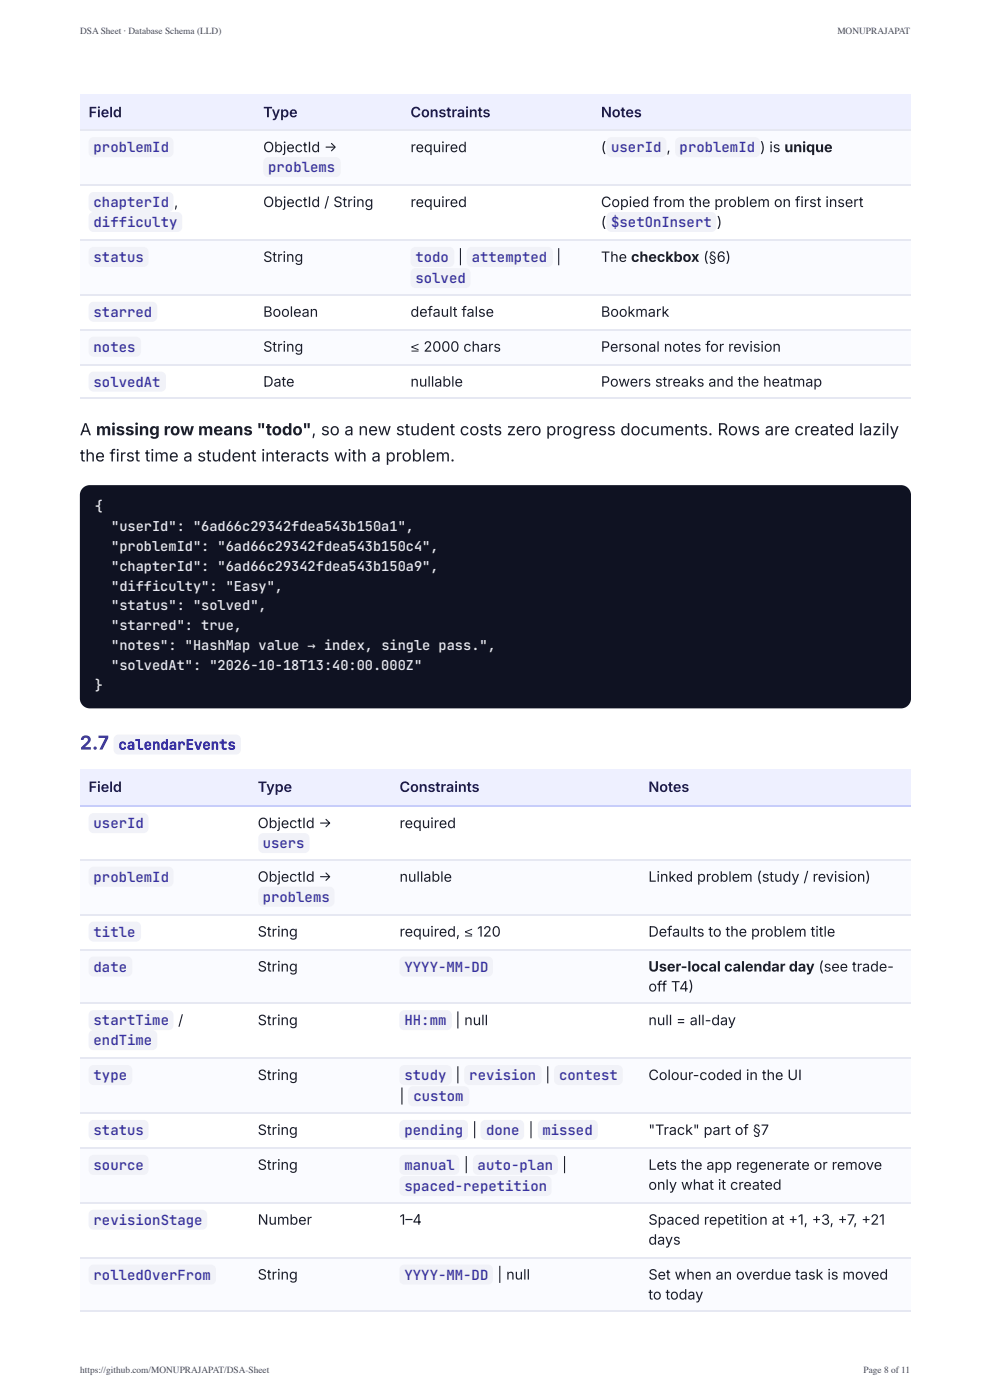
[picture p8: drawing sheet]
<svg xmlns="http://www.w3.org/2000/svg" width="210mm" height="297mm" viewBox="0 0 210 297" stroke-linecap="round" stroke-linejoin="round" font-family="sans-serif">
<defs><g id="words">
<text font-size="4.1" fill="#312e81" x="16.9" y="159">2.7</text>
<g font-size="3.5" fill="#1c1f2a">
<text x="16.9" y="92.3">A missing row means &quot;todo&quot;, so a new student costs zero progress documents. Rows are created lazily</text>
<text x="16.9" y="97.9">the first time a student interacts with a problem.</text>
</g>
<g font-size="3" fill="#1e1b4b">
<text x="18.8" y="24.9">Field</text>
<text x="55.8" y="24.9">Type</text>
<text x="87" y="24.9">Constraints</text>
<text x="127.4" y="24.9">Notes</text>
<text x="18.8" y="168">Field</text>
<text x="54.6" y="168">Type</text>
<text x="84.7" y="168">Constraints</text>
<text x="137.5" y="168">Notes</text>
</g>
<g font-size="3" fill="#3730a3">
<text x="19.8" y="32.3">problemId</text>
<text x="56.9" y="36.5">problems</text>
<text x="19.8" y="43.9">chapterId ,</text>
<text x="19.8" y="48.2">difficulty</text>
<text x="19.8" y="55.6">status</text>
<text x="88.1" y="55.6">todo | attempted |</text>
<text x="88.1" y="60.1">solved</text>
<text x="19.8" y="67.2">starred</text>
<text x="19.8" y="74.6">notes</text>
<text x="19.8" y="82">solvedAt</text>
<text x="25.1" y="159">calendarEvents</text>
<text x="19.8" y="175.7">userId</text>
<text x="55.7" y="179.9">users</text>
<text x="19.8" y="187.1">problemId</text>
<text x="55.7" y="191.3">problems</text>
<text x="19.8" y="198.7">title</text>
<text x="19.8" y="206.1">date</text>
<text x="85.8" y="206.1">YYYY-MM-DD</text>
<text x="19.8" y="217.5">startTime /</text>
<text x="19.8" y="221.7">endTime</text>
<text x="85.8" y="217.5">HH:mm | null</text>
<text x="19.8" y="229.1">type</text>
<text x="85.8" y="229.1">study | revision | contest</text>
<text x="19.8" y="240.8">status</text>
<text x="85.8" y="240.8">pending | done | missed</text>
<text x="19.8" y="248.2">source</text>
<text x="85.8" y="248.2">manual | auto-plan |</text>
<text x="85.8" y="252.7">spaced-repetition</text>
<text x="19.8" y="259.8">revisionStage</text>
<text x="19.8" y="271.5">rolledOverFrom</text>
<text x="85.8" y="271.5">YYYY-MM-DD | null</text>
</g>
<g font-size="3" fill="#1c1f2a">
<text x="55.8" y="32.3">ObjectId →</text>
<text x="87" y="32.3">required</text>
<text x="127.4" y="32.3">( userId , problemId ) is unique</text>
<text x="55.8" y="43.9">ObjectId / String</text>
<text x="87" y="43.9">required</text>
<text x="127.4" y="43.9">Copied from the problem on first insert</text>
<text x="127.4" y="48.2">( $setOnInsert )</text>
<text x="55.8" y="55.6">String</text>
<text x="127.4" y="55.6">The checkbox (§6)</text>
<text x="55.8" y="67.2">Boolean</text>
<text x="87" y="67.2">default false</text>
<text x="127.4" y="67.2">Bookmark</text>
<text x="55.8" y="74.6">String</text>
<text x="87" y="74.6">≤ 2000 chars</text>
<text x="127.4" y="74.6">Personal notes for revision</text>
<text x="55.8" y="82">Date</text>
<text x="87" y="82">nullable</text>
<text x="127.4" y="82">Powers streaks and the heatmap</text>
<text x="54.6" y="175.7">ObjectId →</text>
<text x="84.7" y="175.7">required</text>
<text x="54.6" y="187.1">ObjectId →</text>
<text x="84.7" y="187.1">nullable</text>
<text x="137.5" y="187.1">Linked problem (study / revision)</text>
<text x="54.6" y="198.7">String</text>
<text x="84.7" y="198.7">required, ≤ 120</text>
<text x="137.5" y="198.7">Defaults to the problem title</text>
<text x="54.6" y="206.1">String</text>
<text x="137.5" y="206.1">User-local calendar day (see trade-</text>
<text x="137.5" y="210.3">off T4)</text>
<text x="54.6" y="217.5">String</text>
<text x="137.5" y="217.5">null = all-day</text>
<text x="54.6" y="229.1">String</text>
<text x="84.7" y="233.6">| custom</text>
<text x="137.5" y="229.1">Colour-coded in the UI</text>
<text x="54.6" y="240.8">String</text>
<text x="137.5" y="240.8">&quot;Track&quot; part of §7</text>
<text x="54.6" y="248.2">String</text>
<text x="137.5" y="248.2">Lets the app regenerate or remove</text>
<text x="137.5" y="252.4">only what it created</text>
<text x="54.6" y="259.8">Number</text>
<text x="84.7" y="259.8">1–4</text>
<text x="137.5" y="259.8">Spaced repetition at +1, +3, +7, +21</text>
<text x="137.5" y="264.1">days</text>
<text x="54.6" y="271.5">String</text>
<text x="137.5" y="271.5">Set when an overdue task is moved</text>
<text x="137.5" y="275.7">to today</text>
</g>
<g font-size="2.9" fill="#e6e8f5">
<text x="20.1" y="108.5">{</text>
<text x="23.6" y="112.7">&quot;userId&quot;: &quot;6ad66c29342fdea543b150a1&quot;,</text>
<text x="23.6" y="116.9">&quot;problemId&quot;: &quot;6ad66c29342fdea543b150c4&quot;,</text>
<text x="23.6" y="121.2">&quot;chapterId&quot;: &quot;6ad66c29342fdea543b150a9&quot;,</text>
<text x="23.6" y="125.4">&quot;difficulty&quot;: &quot;Easy&quot;,</text>
<text x="23.6" y="129.4">&quot;status&quot;: &quot;solved&quot;,</text>
<text x="23.6" y="133.6">&quot;starred&quot;: true,</text>
<text x="23.6" y="137.8">&quot;notes&quot;: &quot;HashMap value → index, single pass.&quot;,</text>
<text x="23.6" y="142.1">&quot;solvedAt&quot;: &quot;2026-10-18T13:40:00.000Z&quot;</text>
<text x="20.1" y="146.3">}</text>
</g>
<g font-size="2" fill="#454754">
<text x="17" y="7.1">DSA Sheet · Database Schema (LLD)</text>
<text x="177.5" y="7.1">MONUPRAJAPAT</text>
<text x="17" y="291.3">https://github.com/MONUPRAJAPAT/DSA-Sheet</text>
<text x="183.1" y="291.3">Page 8 of 11</text>
</g>
</g></defs>
<g fill="#eef0ff">
<path d="M16.9 20.1h37.1v7.7h-37.1z"/>
<path d="M54 20.1h31.2v7.7h-31.2z"/>
<path d="M85.2 20.1h40.5v7.7h-40.5z"/>
<path d="M125.7 20.1h67.3v7.7h-67.3z"/>
</g>
<g fill="#fafbff">
<path d="M16.9 27.8h37.1v11.4h-37.1z"/>
<path d="M54 27.8h31.2v11.4h-31.2z"/>
<path d="M85.2 27.8h40.5v11.4h-40.5z"/>
<path d="M125.7 27.8h67.3v11.4h-67.3z"/>
<path d="M16.9 51.1h37.1v11.6h-37.1z"/>
<path d="M54 51.1h31.2v11.6h-31.2z"/>
<path d="M85.2 51.1h40.5v11.6h-40.5z"/>
<path d="M125.7 51.1h67.3v11.6h-67.3z"/>
<path d="M16.9 70.1h37.1v7.2h-37.1z"/>
<path d="M54 70.1h31.2v7.2h-31.2z"/>
<path d="M85.2 70.1h40.5v7.2h-40.5z"/>
<path d="M125.7 70.1h67.3v7.2h-67.3z"/>
</g>
<path d="M16.9 27.6h176.1" fill="none" stroke="#c7cdfa" stroke-width=".26"/>
<path d="M16.9 27.6h176.1M16.9 39.3h176.1M16.9 50.9h176.1M16.9 62.6h176.1M16.9 70h176.1M16.9 77.4h176.1M16.9 84.5h176.1" fill="none" stroke="#e6e8f2" stroke-width=".26"/>
<path d="M17.6 103.5a2.11 2.11 0 0 1 1.4-.6h172a1.87 1.87 0 0 1 2 2.1v43.2a1.87 1.87 0 0 1-2 2.1h-172a2.12 2.12 0 0 1-2.1-2.1v-43.2a2.12 2.12 0 0 1 .7-1.5z" fill="#0f1222"/>
<g fill="#eef0ff">
<path d="M16.9 163.2h36v7.7h-36z"/>
<path d="M52.9 163.2h29.9v7.7h-29.9z"/>
<path d="M82.8 163.2h52.9v7.7h-52.9z"/>
<path d="M135.7 163.2h57.3v7.7h-57.3z"/>
</g>
<g fill="#fafbff">
<path d="M16.9 182.6h36v11.3h-36z"/>
<path d="M52.9 182.6h29.9v11.3h-29.9z"/>
<path d="M82.8 182.6h52.9v11.3h-52.9z"/>
<path d="M135.7 182.6h57.3v11.3h-57.3z"/>
<path d="M16.9 201.3h36v11.4h-36z"/>
<path d="M52.9 201.3h29.9v11.4h-29.9z"/>
<path d="M82.8 201.3h52.9v11.4h-52.9z"/>
<path d="M135.7 201.3h57.3v11.4h-57.3z"/>
<path d="M16.9 224.6h36v11.7h-36z"/>
<path d="M52.9 224.6h29.9v11.7h-29.9z"/>
<path d="M82.8 224.6h52.9v11.7h-52.9z"/>
<path d="M135.7 224.6h57.3v11.7h-57.3z"/>
<path d="M16.9 243.7h36v11.6h-36z"/>
<path d="M52.9 243.7h29.9v11.6h-29.9z"/>
<path d="M82.8 243.7h52.9v11.6h-52.9z"/>
<path d="M135.7 243.7h57.3v11.6h-57.3z"/>
<path d="M16.9 266.7h36v11.4h-36z"/>
<path d="M52.9 266.7h29.9v11.4h-29.9z"/>
<path d="M82.8 266.7h52.9v11.4h-52.9z"/>
<path d="M135.7 266.7h57.3v11.4h-57.3z"/>
</g>
<path d="M16.9 171.1h176.1" fill="none" stroke="#c7cdfa" stroke-width=".26"/>
<path d="M16.9 182.4h176.1M16.9 194.1h176.1M16.9 201.5h176.1M16.9 212.9h176.1M16.9 224.5h176.1M16.9 236.1h176.1M16.9 243.5h176.1M16.9 255.2h176.1M16.9 266.8h176.1M16.9 278.2h176.1" fill="none" stroke="#e6e8f2" stroke-width=".26"/>
<g fill="#f1f2f8">
<path d="M19.1 29.4l.7-.3h15.9a1.06 1.06 0 0 1 1.1 1.1v2.1a1.06 1.06 0 0 1-1.1 1h-15.9a1.06 1.06 0 0 1-1-1v-2.3z"/>
<path d="M56.1 33.6l.8-.3h14.3a1.06 1.06 0 0 1 1 1.1v2.1a1.06 1.06 0 0 1-1 1.1h-14.3a1.06 1.06 0 0 1-1.1-1.1v-2.3z"/>
<path d="M128.9 29.4l.7-.3h10.6a1.06 1.06 0 0 1 1.1 1.1v2.1a1.06 1.06 0 0 1-1.1 1h-10.6a1.06 1.06 0 0 1-1-1v-2.3z"/>
<path d="M143.4 29.4l.8-.3h15.9a1.06 1.06 0 0 1 1 1.1v2.1a1.06 1.06 0 0 1-1 1h-15.9a1.06 1.06 0 0 1-1.1-1l.1-2.3z"/>
<path d="M19.1 41.1l.7-.4h15.9a1.06 1.06 0 0 1 1.1 1.1v2.1a1.06 1.06 0 0 1-1.1 1.1h-15.9a1.06 1.06 0 0 1-1-1.1v-2.3z"/>
<path d="M19.1 45.3l.7-.3h17.8a1.06 1.06 0 0 1 1 1v2.2a1.06 1.06 0 0 1-1 1h-17.8a1.06 1.06 0 0 1-1-1v-2.4z"/>
<path d="M128.9 45.3l.7-.3h21.2a1.06 1.06 0 0 1 1.1 1v2.2a1.06 1.06 0 0 1-1.1 1h-21.2a1.06 1.06 0 0 1-1-1v-2.4z"/>
<path d="M19.1 52.7l.7-.3h10.6a1.06 1.06 0 0 1 1.1 1v2.2a1.06 1.06 0 0 1-1.1 1h-10.6a1.06 1.06 0 0 1-1-1v-2.4z"/>
<path d="M87.4 52.7l.7-.3h7.1a1.06 1.06 0 0 1 1.1 1v2.2a1.06 1.06 0 0 1-1.1 1h-7.1a1.06 1.06 0 0 1-1.1-1l.1-2.4z"/>
<path d="M99.3 52.7l.7-.3h16.2a1.06 1.06 0 0 1 1 1v2.2a1.06 1.06 0 0 1-1 1h-16.2a1.06 1.06 0 0 1-1-1v-2.4z"/>
<path d="M87.4 57.2l.7-.3h10.6a1.06 1.06 0 0 1 1 1v2.2a1.06 1.06 0 0 1-1 1h-10.6a1.06 1.06 0 0 1-1.1-1l.1-2.4z"/>
<path d="M19.1 64.3l.7-.3h12.5a1.06 1.06 0 0 1 1 1.1v2.1a1.06 1.06 0 0 1-1 1.1h-12.5a1.06 1.06 0 0 1-1-1.1v-2.3z"/>
<path d="M19.1 71.7l.7-.3h9a1.06 1.06 0 0 1 1.1 1.1v2.1a1.06 1.06 0 0 1-1.1 1.1h-9a1.06 1.06 0 0 1-1-1.1v-2.3z"/>
<path d="M19.1 79.2l.7-.4h14.3a1.06 1.06 0 0 1 1.1 1.1v2.1a1.06 1.06 0 0 1-1.1 1.1h-14.3a1.06 1.06 0 0 1-1-1.1v-2.3z"/>
<path d="M24.4 156.1l.7-.3h24.9a1.06 1.06 0 0 1 1.1 1.1v2.1a1.06 1.06 0 0 1-1.1 1.1h-24.9a1.06 1.06 0 0 1-1-1.1v-2.3z"/>
<path d="M19.1 172.8l.7-.3h10.6a1.06 1.06 0 0 1 1.1 1.1v2.1a1.06 1.06 0 0 1-1.1 1h-10.6a1.06 1.06 0 0 1-1-1v-2.3z"/>
<path d="M55.1 177.1l.7-.4h8.8a1.06 1.06 0 0 1 1 1.1v2.1a1.06 1.06 0 0 1-1 1.1h-8.8a1.06 1.06 0 0 1-1-1.1v-2.3z"/>
<path d="M19.1 184.2l.7-.3h15.9a1.06 1.06 0 0 1 1.1 1v2.2a1.06 1.06 0 0 1-1.1 1h-15.9a1.06 1.06 0 0 1-1-1v-2.4z"/>
<path d="M55.1 188.4l.7-.3h14a1.06 1.06 0 0 1 1.1 1.1v2.1a1.06 1.06 0 0 1-1.1 1.1h-14a1.06 1.06 0 0 1-1-1.1v-2.3z"/>
<path d="M19.1 195.8l.7-.3h9a1.06 1.06 0 0 1 1.1 1.1v2.1a1.06 1.06 0 0 1-1.1 1.1h-9a1.06 1.06 0 0 1-1-1.1v-2.3z"/>
<path d="M19.1 203.2l.7-.3h7.2a1.06 1.06 0 0 1 1 1.1v2.1a1.06 1.06 0 0 1-1 1.1h-7.2a1.06 1.06 0 0 1-1-1.1v-2.3z"/>
<path d="M85 203.2l.7-.3h17.8a1.06 1.06 0 0 1 1 1.1v2.1a1.06 1.06 0 0 1-1 1.1h-17.8a1.06 1.06 0 0 1-1-1.1v-2.3z"/>
<path d="M19.1 214.6l.7-.3h15.9a1.06 1.06 0 0 1 1.1 1.1v2.1a1.06 1.06 0 0 1-1.1 1h-15.9a1.06 1.06 0 0 1-1-1v-2.3z"/>
<path d="M19.1 218.9l.7-.4h12.5a1.06 1.06 0 0 1 1 1.1v2.1a1.06 1.06 0 0 1-1 1.1h-12.5a1.06 1.06 0 0 1-1-1.1v-2.3z"/>
<path d="M85 214.6l.7-.3h9a1.06 1.06 0 0 1 1.1 1.1v2.1a1.06 1.06 0 0 1-1.1 1h-9a1.06 1.06 0 0 1-1-1v-2.3z"/>
<path d="M19.1 226.3l.7-.3h7.2a1.06 1.06 0 0 1 1 1v2.1a1.06 1.06 0 0 1-1 1.1h-7.2a1.06 1.06 0 0 1-1-1.1v-2.3z"/>
<path d="M85 226.3l.7-.3h9a1.06 1.06 0 0 1 1.1 1v2.1a1.06 1.06 0 0 1-1.1 1.1h-9a1.06 1.06 0 0 1-1-1.1v-2.3z"/>
<path d="M98.7 226.3l.8-.3h14.3a1.06 1.06 0 0 1 1 1v2.1a1.06 1.06 0 0 1-1 1.1h-14.3a1.06 1.06 0 0 1-1.1-1.1v-2.3z"/>
<path d="M117.8 226.3l.7-.3h12.5a1.06 1.06 0 0 1 1 1v2.1a1.06 1.06 0 0 1-1 1.1h-12.5a1.06 1.06 0 0 1-1-1.1v-2.3z"/>
<path d="M86.8 230.8l.8-.3h10.8a1.06 1.06 0 0 1 1.1 1v2.1a1.06 1.06 0 0 1-1.1 1.1h-10.8a1.06 1.06 0 0 1-1.1-1.1v-2.3z"/>
<path d="M19.1 237.9l.7-.3h10.6a1.06 1.06 0 0 1 1.1 1.1v2.1a1.06 1.06 0 0 1-1.1 1h-10.6a1.06 1.06 0 0 1-1-1v-2.4z"/>
<path d="M85 237.9l.7-.3h12.5a1.06 1.06 0 0 1 1 1.1v2.1a1.06 1.06 0 0 1-1 1h-12.5a1.06 1.06 0 0 1-1-1v-2.4z"/>
<path d="M102.2 237.9l.7-.3h7.2a1.06 1.06 0 0 1 1 1.1v2.1a1.06 1.06 0 0 1-1 1h-7.2a1.06 1.06 0 0 1-1-1v-2.4z"/>
<path d="M114.3 237.9l.8-.3h10.6a1.06 1.06 0 0 1 1 1.1v2.1a1.06 1.06 0 0 1-1 1h-10.6a1.06 1.06 0 0 1-1.1-1l.1-2.4z"/>
<path d="M19.1 245.3l.7-.3h10.6a1.06 1.06 0 0 1 1.1 1.1v2.1a1.06 1.06 0 0 1-1.1 1h-10.6a1.06 1.06 0 0 1-1-1v-2.3z"/>
<path d="M85 245.3l.7-.3h10.6a1.06 1.06 0 0 1 1.1 1.1v2.1a1.06 1.06 0 0 1-1.1 1h-10.6a1.06 1.06 0 0 1-1-1v-2.3z"/>
<path d="M100.6 245.3l.7-.3h15.9a1.06 1.06 0 0 1 1.1 1.1v2.1a1.06 1.06 0 0 1-1.1 1h-15.9a1.06 1.06 0 0 1-1-1v-2.3z"/>
<path d="M85 249.8l.7-.3h30.2a1.06 1.06 0 0 1 1 1.1v2.1a1.06 1.06 0 0 1-1 1h-30.2a1.06 1.06 0 0 1-1-1v-2.3z"/>
<path d="M19.1 257l.7-.4h23.1a1.06 1.06 0 0 1 1 1.1v2.1a1.06 1.06 0 0 1-1 1.1h-23.1a1.06 1.06 0 0 1-1-1.1v-2.3z"/>
<path d="M19.1 268.6l.7-.3h24.9a1.06 1.06 0 0 1 1.1 1v2.2a1.06 1.06 0 0 1-1.1 1h-24.9a1.06 1.06 0 0 1-1-1v-2.4z"/>
<path d="M85 268.6l.7-.3h17.8a1.06 1.06 0 0 1 1 1v2.2a1.06 1.06 0 0 1-1 1h-17.8a1.06 1.06 0 0 1-1-1v-2.4z"/>
</g>
<use href="#words"/>
</svg>
